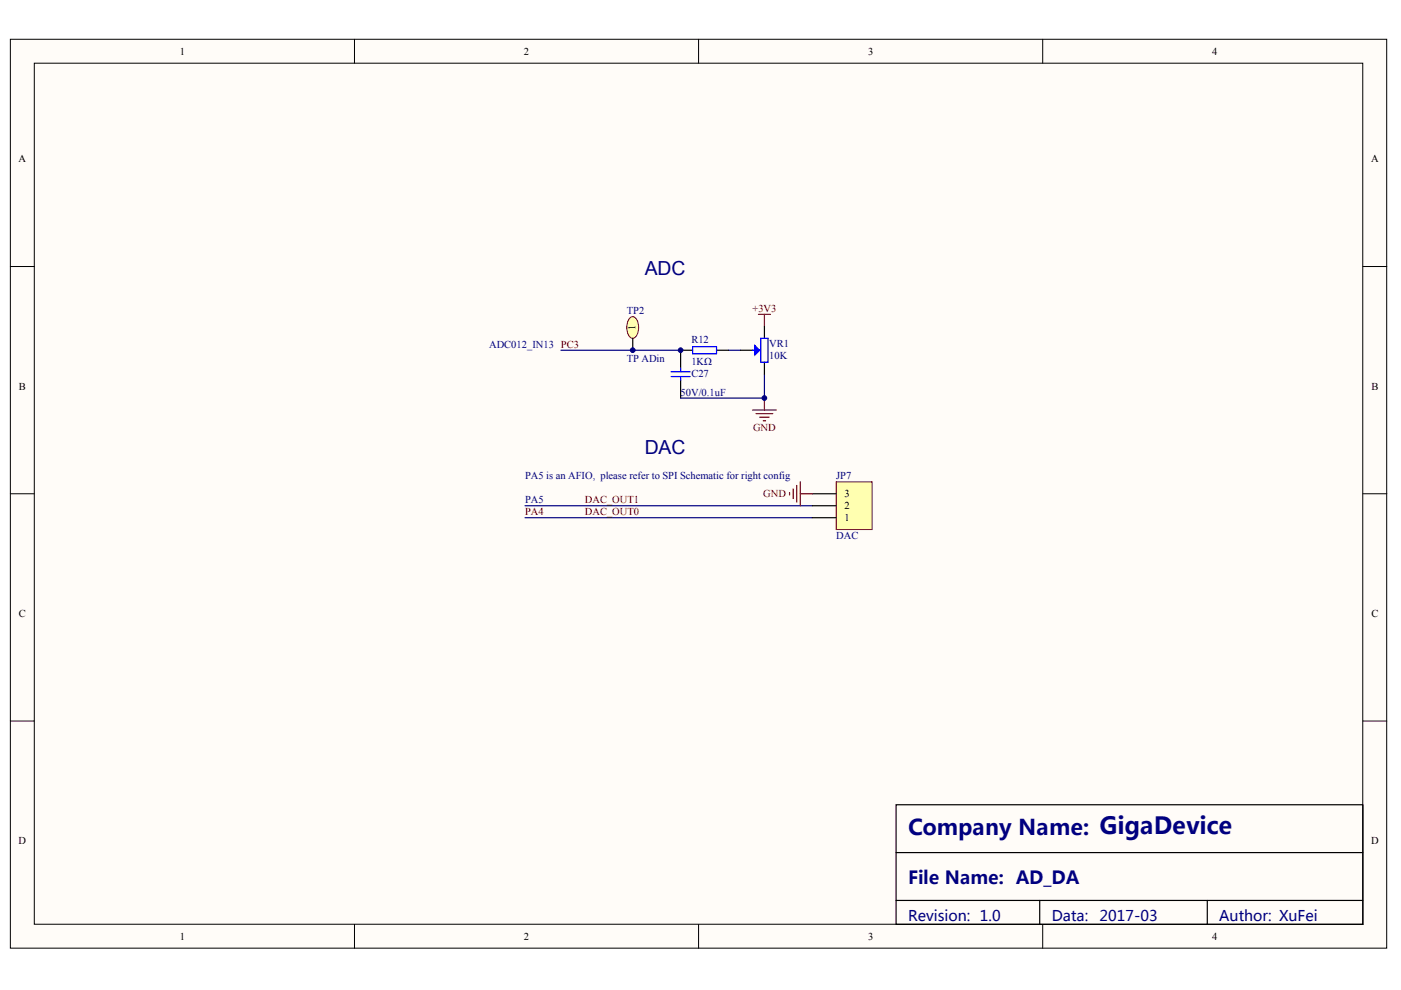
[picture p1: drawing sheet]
<svg xmlns="http://www.w3.org/2000/svg" width="297mm" height="210mm" viewBox="0 0 297 210" stroke-linecap="round" stroke-linejoin="round" font-family="sans-serif">
<defs><g id="words">
<text font-size="4.6" fill="#000080" x="192.5" y="177">Company Name: GigaDevice</text>
<g font-size="4.1" fill="#000080">
<text x="136.7" y="58.2">ADC</text>
<text x="136.7" y="96.3">DAC</text>
</g>
<text font-size="3.8" fill="#000080" x="192.5" y="187.4">File Name: AD_DA</text>
<g font-size="3.1" fill="#000080">
<text x="192.5" y="195.2">Revision: 1.0</text>
<text x="223" y="195.2">Data:</text>
<text x="233.1" y="195.2">2017-03</text>
<text x="258.5" y="195.2">Author: XuFei</text>
</g>
<g font-size="2.2">
<text x="38.1" y="11.6">1</text>
<text x="111.1" y="11.6">2</text>
<text x="184" y="11.6">3</text>
<text x="257" y="11.6">4</text>
<text x="3.9" y="34.4">A</text>
<text x="290.7" y="34.4">A</text>
<text x="134.8" y="70" transform="rotate(-90 134.8 70)">1</text>
<text x="4" y="82.6">B</text>
<text x="290.8" y="82.6">B</text>
<text x="179.1" y="108">2</text>
<text x="179.1" y="105.5">3</text>
<text x="179.1" y="110.5">1</text>
<text x="4" y="130.8">C</text>
<text x="290.8" y="130.8">C</text>
<text x="3.9" y="179">D</text>
<text x="290.7" y="179">D</text>
<text x="38.1" y="199.3">1</text>
<text x="111.1" y="199.3">2</text>
<text x="184" y="199.3">3</text>
<text x="257" y="199.3">4</text>
</g>
<g font-size="2.2" fill="#000080">
<text x="132.9" y="66.6">TP2</text>
<text x="103.7" y="73.8">ADC012_IN13 PC3</text>
<text x="132.9" y="76.8">TP ADin</text>
<text x="146.6" y="72.8">R12</text>
<text x="146.6" y="77.3">1KΩ</text>
<text x="163.1" y="73.5">VR1</text>
<text x="163.1" y="76">10K</text>
<text x="144.3" y="83.9">50V/0.1uF</text>
<text x="146.6" y="79.9">C27</text>
<text x="111.3" y="101.7">PA5 is an AFIO, please refer to SPI Schematic for right config</text>
<text x="177.3" y="101.7">JP7</text>
<text x="111.3" y="106.7">PA5</text>
<text x="177.3" y="114.3">DAC</text>
</g>
<g font-size="2.2" fill="#800000">
<text x="159.5" y="66.2">+3V3</text>
<text x="159.7" y="91.5">GND</text>
<text x="124" y="106.7">DAC_OUT1</text>
<text x="161.8" y="105.5">GND</text>
<text x="111.3" y="109.3">PA4</text>
<text x="124" y="109.3">DAC_OUT0</text>
</g>
</g></defs>
<g fill="#fffcf8" stroke="#000" stroke-width=".21">
<path d="M2.2 8.3h291.8v192.7h-291.8z"/>
<path d="M7.3 13.4h281.6v182.6h-281.6z"/>
</g>
<path d="M75.2 8.3v5.1M148.1 8.3v5.1M221.1 8.3v5.1M2.2 56.5h5.1M289 56.5h5M2.2 104.7h5.1M289 104.7h5M2.2 152.9h5.1M289 152.9h5M75.2 196v5.1M148.1 196v5.1M221.1 196v5.1" fill="none" stroke="#000" stroke-width=".21"/>
<path d="M146.8 74.3h-2.5v3.8M151.9 74.3h2.6M157 74.3h2.5M162.1 69.2v2.5M162.1 76.8v2.5M144.3 80.6v3.8M190 170.6h99v25.4h-99zM190 180.8h99M190 190.9h99M220.4 190.9v5.1M256 190.9v5.1" fill="none" stroke="#000" stroke-width=".25"/>
<path d="M160.8 66.7h2.5M162.1 66.7v2.5M159.5 86.9h5.1M160.3 87.7h3.5M161.1 88.5h2M161.8 89.2h.5M162.1 84.4v2.5" fill="none" stroke="#800000" stroke-width=".25"/>
<path d="M118.9 74.3h25.4M154.5 74.3h2.5M162.1 79.3v5.1h-17.8M111.3 107.2h60.9M111.3 109.8h60.9" fill="none" stroke="#000080" stroke-width=".25"/>
<path d="M142.3 78.8h4M142.3 79.8h4M144.3 78.1v.7M144.3 79.8v.8M146.8 73.5h5.1v1.5h-5.1zM159.5 74.3h1.8M161.3 71.7h1.5v5.1h-1.5z" fill="none" stroke="#00f" stroke-width=".25"/>
<path d="M160 73.2l1.1 1.1-1.1 1z" fill="#00f" stroke="#00f" stroke-width=".25"/>
<path d="M133.5 67.4a.87 .87 0 0 1 .9-.2 .87 .87 0 0 1 .6 .6 3.2 3.2 0 0 1-.5 3.8 1.08 1.08 0 0 1-1.4-1 3.5 3.5 0 0 1 .4-3.2z" fill="#ffffb0" stroke="#800000" stroke-width=".21"/>
<path d="M134.2 71.7v2.6" fill="none" stroke="#000" stroke-width=".25"/>
<path d="M177.3 102.2h7.6v10.1h-7.6z" fill="#ffffb0" stroke="#800000" stroke-width=".21"/>
<path d="M172.2 109.8h5.1M172.2 107.2h5.1M172.2 104.7h5.1" fill="none" stroke="#000" stroke-width=".25"/>
<path d="M167.4 104.4v.5M168.2 103.7v2M168.9 102.9v3.6M169.7 102.2v5M169.7 104.7h2.5" fill="none" stroke="#800000" stroke-width=".25"/>
<g fill="#000080" stroke="#000080" stroke-width=".21">
<circle cx="134.1" cy="74.2" r=".49"/>
<circle cx="144.3" cy="74.2" r=".49"/>
<circle cx="162.1" cy="84.4" r=".49"/>
</g>
<use href="#words"/>
</svg>
